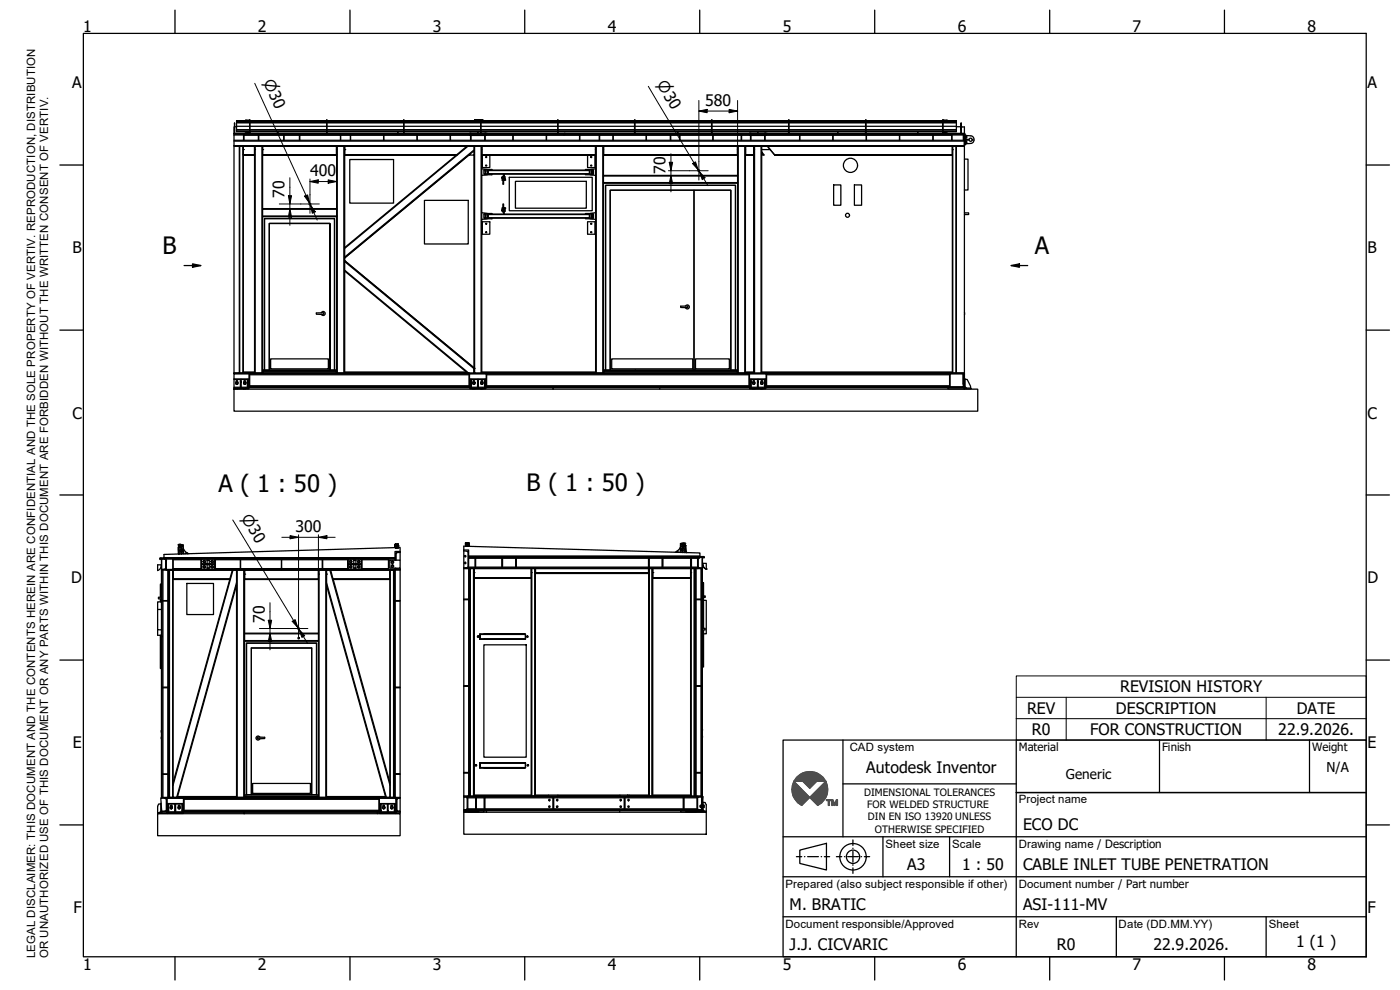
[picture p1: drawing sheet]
<svg xmlns="http://www.w3.org/2000/svg" width="420mm" height="297mm" viewBox="0 0 420 297" stroke-linecap="round" stroke-linejoin="round" font-family="sans-serif">
<defs><g id="words">
<g font-size="7.2">
<text x="48.8" y="76.2">B</text>
<text x="310.6" y="76.2">A</text>
<text x="65.6" y="147.6">A ( 1 : 50 )</text>
<text x="158.1" y="147.3">B ( 1 : 50 )</text>
</g>
<g font-size="4.8">
<text x="25" y="9.6">1</text>
<text x="77.4" y="9.6">2</text>
<text x="129.9" y="9.6">3</text>
<text x="182.4" y="9.6">4</text>
<text x="234.9" y="9.6">5</text>
<text x="287.5" y="9.6">6</text>
<text x="339.9" y="9.6">7</text>
<text x="392.4" y="9.6">8</text>
<text x="21.7" y="26.5">A</text>
<text x="410.4" y="26.5">A</text>
<text x="211.6" y="31.7">580</text>
<text x="93.1" y="52.9">400</text>
<text x="199.8" y="52.2" transform="rotate(-90 199.8 52.2)">70</text>
<text x="85.4" y="59.3" transform="rotate(-90 85.4 59.3)">70</text>
<text x="21.8" y="76.1">B</text>
<text x="410.4" y="76.1">B</text>
<text x="21.7" y="125.6">C</text>
<text x="410.4" y="125.6">C</text>
<text x="88.6" y="159.6">300</text>
<text x="21.3" y="175.1">D</text>
<text x="410.4" y="175.1">D</text>
<text x="79.4" y="186.9" transform="rotate(-90 79.4 186.9)">70</text>
<text x="336.2" y="207.8">REVISION HISTORY</text>
<text x="308.2" y="214.2">REV</text>
<text x="334.9" y="214.2">DESCRIPTION</text>
<text x="389.2" y="214.2">DATE</text>
<text x="309.7" y="220.6">R0</text>
<text x="327.2" y="220.6">FOR CONSTRUCTION</text>
<text x="383.6" y="220.6">22.9.2026.</text>
<text x="21.9" y="224.5">E</text>
<text x="410.4" y="224.5">E</text>
<text x="260" y="232">Autodesk Inventor</text>
<text x="307" y="249">ECO DC</text>
<text x="272.2" y="261">A3</text>
<text x="288.7" y="261">1 : 50</text>
<text x="307" y="260.9">CABLE INLET TUBE PENETRATION</text>
<text x="22.1" y="274.1">F</text>
<text x="237" y="273">M. BRATIC</text>
<text x="307" y="273">ASI-111-MV</text>
<text x="410.4" y="274.1">F</text>
<text x="237" y="285">J.J. CICVARIC</text>
<text x="317.2" y="285">R0</text>
<text x="346.1" y="285">22.9.2026.</text>
<text x="389" y="284.1">1 (1 )</text>
<text x="25" y="290.9">1</text>
<text x="77.4" y="291">2</text>
<text x="129.9" y="291">3</text>
<text x="182.4" y="290.9">4</text>
<text x="234.9" y="290.9">5</text>
<text x="287.5" y="291">6</text>
<text x="339.9" y="290.9">7</text>
<text x="392.4" y="291">8</text>
</g>
<g font-size="4.6">
<text x="79" y="24.7" transform="rotate(66 79 24.7)">⌀30</text>
<text x="197" y="25.3" transform="rotate(59 197 25.3)">⌀30</text>
<text x="72.3" y="155.4" transform="rotate(59 72.3 155.4)">⌀30</text>
</g>
<g font-size="4.1">
<text x="319.9" y="233.6">Generic</text>
<text x="398.1" y="231.8">N/A</text>
</g>
<g font-size="3.4">
<text x="255" y="225.3">CAD system</text>
<text x="305.8" y="225.4">Material</text>
<text x="348.7" y="225.4">Finish</text>
<text x="393.8" y="225.4">Weight</text>
<text x="305.8" y="241">Project name</text>
<text x="265.7" y="254.3">Sheet size</text>
<text x="285.8" y="254.3">Scale</text>
<text x="305.8" y="254.4">Drawing name / Description</text>
<text x="235.8" y="266.3">Prepared (also subject responsible if other)</text>
<text x="305.8" y="266.4">Document number / Part number</text>
<text x="235.8" y="278.3">Document responsible/Approved</text>
<text x="305.8" y="278.3">Rev</text>
<text x="335.7" y="278.3">Date (DD.MM.YY)</text>
<text x="380.7" y="278.3">Sheet</text>
<text x="10.5" y="287.5" transform="rotate(-90 10.5 287.5)">LEGAL DISCLAIMER: THIS DOCUMENT AND THE CONTENTS HEREIN ARE CONFIDENTIAL AND THE SOLE PROPERTY OF VERTIV. REPRODUCTION, DISTRIBUTION</text>
<text x="14.5" y="287.5" transform="rotate(-90 14.5 287.5)">OR UNAUTHORIZED USE OF THIS DOCUMENT OR ANY PARTS WITHIN THIS DOCUMENT ARE FORBIDDEN WITHOUT THE WRITTEN CONSENT OF VERTIV.</text>
</g>
<g font-size="3">
<text x="259.3" y="238.8">DIMENSIONAL TOLERANCES</text>
<text x="260.3" y="242.5">FOR WELDED STRUCTURE</text>
<text x="260.5" y="246.2">DIN EN ISO 13920 UNLESS</text>
<text x="262.6" y="249.9">OTHERWISE SPECIFIED</text>
</g>
</g></defs>
<!-- layer: Visible (ISO) -->
<g fill="none" stroke="#000" stroke-width=".38">
<path d="M70.4 38.1l-.2 2 219.1 .1-219.1-.1v.4M70.4 39v-2.1v2.1M70.4 40v-1l-.1 1.1M70.4 38h.6M71 39.4h119.4M71 39h119.4M73.6 39.5h1.3M74 39.5h.6M74 36.2h.6M74.8 36.1h.1M74.9 36.1v.1M74.9 36.1l-1.3 .1"/>
<path d="M74.9 36.4l.1 3.6-.1-.4M74.9 36.4l.1 3.2M74.9 36.4h.1M74.9 35.9v.2M75 35.9v.2M83.4 39.5v.6M98 36.4l.1 3.6-.1-.4M98 36.4l.1 3.2M98 36.4h.1M98 35.9v.2M98.1 35.9v.2M119.4 39.5v.6"/>
<path d="M121.2 36.4v3.6v-.4M121.2 36.4v3.2M121.2 36.4h.1M121.2 35.9v.2M141 40h.1M141 40l.1 .1M141.1 40l.2 .1M141.3 40l2.1 .1M141.4 40v.1M142.5 36.1l-.1 .1 .3-.3 .2 .2M142.5 36.1l-.3 .1M142.5 36.1l-.2 .1"/>
<path d="M142.6 35.9h.3M142.6 35.9l-.4 .3M142.6 35.9l-.1 .2M142.7 35.9l-.2 .2M142.7 36.2l.8-.2 1 .2M142.9 35.9h1.8M142.9 35.9l-.3 .3M142.9 36.1h.1M143.1 35.9l-.5 .3 .7-.3M143.1 36.2h.1M143.2 36v.1M143.4 36.1v.1"/>
<path d="M143.4 39.5v.5M143.5 35.9v.1M143.6 36.1l-.5 .1M143.6 36.1v.1M143.8 35.9v.1M143.9 36.2h.2M144 36.1h-.4M144 36.1l.3 .1M144 36.1l-.7 .1M144.1 35.9l.6 .3M144.1 36v.1M144.2 36.2h.1"/>
<path d="M144.3 36.2l-.9-.1-.5 .1M144.3 36.1v-.2l.5 .2M144.3 36.4v3.6v-.4M144.3 36.4v3.2M144.3 36.4h.1M144.3 35.9v.2M144.4 36.1l.3 .1M144.4 36.1h.1M144.5 35.9l.3 .2M144.7 35.9v.3M144.7 35.9l.1 .2M144.7 35.9l.4 .3-.3-.1"/>
<path d="M144.7 36.2h.1M144.8 36.1l.2 .1M145.4 40l-2 .1M145.5 40l-.1 .1M145.7 40l-.2 .1M145.8 40l-.1 .1M167.4 36.4v3.6M167.4 39.6v.4M167.4 36.4v3.2M167.4 35.9v.2M167.4 40v.1M167.4 36.4h.1"/>
<path d="M190.4 39.5h-119.4v-3.3h216v3.3h-4M190.4 36.4l.2 3.6-.2-.4M190.4 36.4l.2 3M190.4 36.4h.2M190.4 35.9v.2M190.6 39.4h23M190.6 39h23M190.6 39.5h23M190.6 35.9v.2M190.6 39.4v.2M203.4 39.5v.6M203.5 39.5v.6"/>
<path d="M213.6 36.4l.1 3.6-.1-.4M213.6 36.4l.1 3M213.6 36.4h.1M213.6 35.9v.2M213.7 39.4h23M213.7 39h23M213.7 39.5h23M213.7 35.9v.2M213.7 39.4v.2M225 40h.1M225 40l.1 .1M225.1 40l.1 .1"/>
<path d="M225.2 40l2.2 .1M225.4 40v.1M227.4 39.5v.5M227.5 39.5v.5M229.4 40l-1.9 .1M229.6 40l-.2 .1M229.7 40l-.1 .1M229.8 40l-.1 .1M236.7 36.4l.1 3.6-.1-.4M236.7 36.4l.1 3M236.7 36.4h.1M236.7 35.9v.2"/>
<path d="M236.8 39.4h23M236.8 39h23M236.8 39.5h23M236.8 35.9v.2M236.8 39.4v.2M251.4 39.5v.6M251.5 39.5v.6M259.8 36.4l.1 3.6-.1-.4M259.8 36.4l.1 3M259.8 36.4h.1M259.8 35.9v.2M259.9 39.4h23"/>
<path d="M259.9 39h23M259.9 39.5h23M259.9 35.9v.2M259.9 39.4v.2M275.4 39.5v.6M282.9 36.4l.1 3.6-.1-.4M282.9 36.4l.1 3M282.9 36.4h.1M282.9 35.9v.2M283 39.4v.2l1.2-.1M283 36.1h.1M283 39.4h4"/>
<path d="M283 39h4M283 35.9v.2M283.1 36.1l1.1 .1M283.3 39.5h.5M283.3 36.2h.5M287 38h1.4v2.1v-1.1M287 36.3h-216h216M288.4 36.9l.1 2.1zM288.5 39v1.1M288.5 38.1h.9v2M70.2 40.1h99.1l-99.1 .1M70.2 40.5v1.6"/>
<path d="M71.8 43.8v68.1h-1.6h72v-1.6l-38.8-32.1M73 46.4h3.4M73 46.5h3.4zM73.1 40.5v1.6M73.2 40.5v1.6M77.5 40.5v1.6M77.7 40.5v1.6M78.8 46.4h22.2M78.8 46.5h22.2zM85.2 40.5v1.6M89.9 40.5v1.6M90 40.5v1.6"/>
<path d="M101 43.8v2.6h-22.2v-2.6v18.8M101 44.9h.1M101 43.8v18.8M102.2 40.5v1.6M103.4 43.8v2.7h33.6l-33.6 27.8zM103.4 46.4h33.7M105 47.9h13.1v13h-13.1zM105.2 40.5v1.6M115.1 40.5v1.6M115.2 40.5v1.6M125.2 40.5v1.6M135.1 40.5v1.6"/>
<path d="M135.2 40.5v1.6M137 46.5h-33.6h33.6M140.2 43.8l-3.2 2.7M140.7 46.5l1.5-1.2v1.2zM140.7 46.5l-37.3 30.9M141 40.5v.1M141 40.5h4.8M141.2 40.6v1.5M141.4 42.1v-1.5h4.1v1.5M142.2 46.5v65.4h147.2v4.4M142.2 43.8v1.5M144.6 46.5l.1 3.8z"/>
<path d="M144.6 43.8v68.1M144.6 50.7l1.6 .1M144.6 44.9h.1M144.7 43.8v2.6h34v-2.6l.1 68.1M144.7 46.4h34M144.7 46.5h34zM144.7 46.5v3.8v-3.8l2.3 .1v3.6l-2.3 .1M145.5 51.9l.2-.1 .2 .4h-.4zM145.5 51.1l.2-.1 .2 .4h-.4zM145.6 40.6v1.5M145.8 40.1h.1M145.9 40.5l-.1 .1"/>
<path d="M146.2 52.4l-1.6 .2M146.4 51.1v1.1zM147.6 51v-.2h-2.2l-.2 .2v1.2l.2 .2h2.2v-.2M150.7 54h.2zM150.9 53.3v.3h-.2l-.1-.4 .3 .3M151.1 52.2h-4.7v-1.2h30.5v1.2h-25.6M151.1 54h.1M151.1 54h.7h-.7M151.1 52.8v-.6h.2v1.6h-.2M151.1 53l-.2-.2h.2v2.4h-.2v-2.2l-.2 .1 .2 .1M151.3 53.5l.2 .1h-.2v-.4h.2v.3M151.3 53.2h.2"/>
<path d="M152.8 53.2h24.9v10h-24.9zM153.9 40.5v1.6M154.7 54.4h21.3v8.1h-21.3zM164 40.5v1.6M173.9 40.5v1.6M174 40.5v1.6M175.7 51v-.2h2.2l.2 .2v1.2l-.2 .2h-2.2v-.2M176.9 51.1l.1 1.1zM177.1 52.4l1.7 .2M177.4 51.1h.5v.3l-.3 .1zM177.4 51.9h.5v.3l-.3 .1zM177.6 51l-.2 .2 .2 .2"/>
<path d="M177.6 51.8l-.2 .2 .2 .2M177.7 51l.2 .2-.2 .2M177.7 51.8l.2 .2-.2 .2M178.6 46.5l.2 3.8h-2.4l-.1-3.7 2.4-.1M178.7 46.5v3.8zM178.7 44.9h.1M178.8 50.7l-1.7 .1M179.8 40.5v1.6M180 40.5v1.6M181.1 43.8v8.8M181.1 55v56.9M181.1 44.9h.1"/>
<path d="M181.2 43.8v2.6h40.1v-2.6l.1 8.8M181.2 46.4h40.1M181.2 46.5h40.1zM183.1 57.1h25.2v53.9v-53.9h11v53.9v-53.9h-36.2v53.9zM184 40.5v1.6M193.9 40.5v1.6M194 40.5v1.6M201.2 40.5v1.6M201.3 40.5v1.6M204 40.5v1.6M213.9 40.5v1.6M214 40.5v1.6"/>
<path d="M221.3 44.9h.1M221.4 55h-40.3v-2.4h40.3v59.3l-.1-.3h-40.1v.3M222.4 40.5v1.6M222.6 40.5v1.6M223.7 43.8v68.1M223.7 44.9h.1M223.8 43.8v2.6h2.4v-2.6v68.1M223.8 46.4h2.4M223.8 46.5h2.4zM225 40.6h.1M225.2 40.6v1.5M225.4 42.1v-1.5h4.1v1.5"/>
<path d="M228.6 45.6l.8 .9h-.8zM228.6 43.8v1.8M228.6 46.5v65.4M228.6 44.9h2.6M229.6 40.6v1.5M229.8 40.1h.1M229.8 40.5l-4.8 .1M229.9 40.5l-.1 .1M230.3 43.8l2.2 2.7zM232.4 46.4h53.4M232.5 46.5h53.3h-53.3M232.5 46.5h53.3v-2.7v68.1"/>
<path d="M240 40.5v1.6M249.9 40.5v1.6M250 40.5v1.6M250.2 55.5h2.1v6.1h-2.1zM256.4 55.5h2.2v6.1h-2.2zM260 40.5v1.6M269.9 40.5v1.6M270 40.5v1.6M280 40.5v1.6M285.6 40.5v1.6M285.7 40.5v1.6M287 43.8v68.1h2.4v-68.1"/>
<path d="M289.1 40.5v1.6M289.2 40.5v1.6M289.3 40.1h-120h120.1M289.3 40.2v.3h-120v-.3v.3h-99.1M289.4 47.7h1.1v9.3h-1.1M289.4 40.1v2M289.4 40.4h.4v3h-.4M289.4 42.1h-219.2v1.7h219.2h-219.2v68.3M289.4 42.1v1.7zM289.8 42l.9-.2v.2h-.5M289.8 40.7l1.6 .1a.98 .98 0 0 1 .9 .9M289.8 40.8v.7"/>
<path d="M289.8 41.8h.4M289.9 42.4h.2v.3h-.2M289.9 40.8h.2v.3h-.2M290.1 42.7v.3h-.2M290.1 41.1v.3h-.2M292.3 41.8v.3a.99 .99 0 0 1-1 .9l-1.5 .1v-.8M78.8 65v46.9M80.8 67v44v-44h18.2v44v-44zM101 65h-22.2v-2.4h22.2v49.3M103.4 74.4v3M103.4 78.2v3M103.4 77.4v.8"/>
<path d="M127.4 60.1h13.1v13.1h-13.1zM144.6 66.5l.1 3.8zM144.6 63.8l1.6 .3M144.7 66.5v3.8v-3.8l2.3 .1v3.6l-2.3 .1M145.5 64.3l.2-.1 .2 .4h-.4zM145.5 65.1l.2-.2 .2 .4h-.4zM146.2 65.6l-1.6 .2M146.4 64.3v1.1zM146.4 64.2h30.5v1.3h-30.5zM147.6 64.2v-.1h-2.2l-.2 .1v1.3l.2 .1h2.2v-.1M150.7 62.4l.2 .1zM150.7 62.9h.2z"/>
<path d="M150.9 63v.4M150.9 63.3v.1M150.9 63.2l-.3-.2v.2l.3 .2M150.9 63.4l.2 .2M150.9 63v.3M151.1 62.5h.1M151.1 62.4h.7l-.7 .1M151.1 63.4h-.2v-2.2h.2v2.4M151.1 62.6h.2v1.6M151.1 63.6v.6M151.3 63h.2v.2M151.3 63.2l.2 .2z"/>
<path d="M151.5 63l-.2-.1v.3M175.7 64.2v-.1h2.2l.2 .1v1.3l-.2 .1h-2.2v-.1M176.9 64.3l.1 1.1zM177.1 65.6l1.7 .2M177.4 64.3h.5v.3l-.3 .1zM177.4 65.1h.5v.2l-.3 .2zM177.6 64.2l-.2 .2 .2 .2M177.6 65l-.2 .2 .2 .3M177.7 64.2l.2 .2-.2 .2M177.7 65l.2 .2-.2 .3M178.6 66.5l.2 3.8h-2.4l-.1-3.7 2.4-.1M178.7 66.5v3.8z"/>
<path d="M178.8 63.8l-1.7 .3M289.4 63.9h1.3v.5h-1.3M96.4 93.8a.6 .6 0 0 1 1-.2 .6 .6 0 0 1 0 .9 .6 .6 0 0 1-1-.2M97 93.8l-2.1 .1v.4h2.1M97 93.8l.2 .3-.2 .2M205.7 91.9a.6 .6 0 0 1 .9-.3 .6 .6 0 0 1 0 1 .6 .6 0 0 1-.9-.3M206.3 91.9l.2 .2-.2 .2M206.3 91.8l-2 .1v.4h2M289.4 93.8v.5M70.2 113.7v3h.7v-.3h-.7M70.2 113.7h4.5v2.7M70.2 116.8h223.2v6.6h-223.2z"/>
<path d="M70.7 114.8l.4-.2 .3 .2v.4l-.3 .2-.4-.2zM70.9 114.7l.2-.5 .2 .5M70.9 116.4h.3M70.9 116.7h.3M71.2 116.4h2v.3h-2zM72.1 114.5h.3v1.9h-.3zM72.1 114.5v-.7h.3v.7M73 111.9v-68.1v2.6h3.4v-2.6v68.1M73 111.8h3.4M73 111.9h3.4M73 111.6h3.4M73.2 114.8l.3-.2 .3 .2v.4l-.3 .2-.3-.2z"/>
<path d="M73.2 114.7l.2-.5 .3 .5M73.2 116.4h.5M73.2 116.7h.5M73.7 116.4h1v.3h-1zM74.2 114.5h.3v1.9h-.3zM74.2 114.5v-.7h.3v.7M74.7 116.3h66.3M74.7 112.1h.2v4h-.2M74.7 112.1h-4.5v1.6M74.7 112.1v4M78.8 111.6h.1M78.9 111.1h22.1v.5h-22.1z"/>
<path d="M78.9 111.9v-.3h22.1v.3M78.9 111l22.1 .1zM79.4 111v-45.4h21v45.4M81.2 107.7h17.4v3h-17.4zM101 111.6h.1M103.4 111.9v-30.6l36.9 30.6M103.4 111.9h36.9M103.4 111.8h36.9M103.4 111.6h36.6M140.9 112.1v4M141 116.4h1v.3h-1zM141 116.4v-2.7h4.8v2.7"/>
<path d="M141 116.1l-.1-4h5l-.1 4M141.2 114.5h.2v1.9h-.2zM141.2 114.5v-.7h.2v.7M141.9 114.8l.3-.2 .4 .2v.4l-.4 .2-.3-.2zM142 114.7l.2-.5 .2 .5M142 116.4h.4M142 116.7h.4M143.3 114.5h.2v1.9h-.2zM143.3 114.5v-.7h.2v.7M144.3 114.8l.3-.2 .3 .2v.4l-.3 .2-.3-.2zM144.4 116.7h-2v-.3h2v.3h.4M144.4 114.7l.2-.5 .2 .5"/>
<path d="M144.4 116.4h.4M144.6 111.9h34.2M144.6 111.8h34.2M144.6 111.6h34.2M144.8 116.4h1v.3h-1zM145.4 114.5h.2v1.9h-.2zM145.4 114.5v-.7h.2v.7M145.8 116.3h79.2M145.9 112.1v4M166 116.3v.5M181.1 111.6h.1M181.2 111.1h40.1v.5h-40.1z"/>
<path d="M181.2 111l40.1 .1zM181.7 111v-55.4h39v55.4M183.6 107.7h24.3v3h-24.3zM198 116.3v.5M208.7 107.7h10.2v3h-10.2zM221.3 111.6h.1M223.7 111.9h2.5M223.7 111.8h2.5M223.7 111.6h2.5M224.9 112.1v4M225 116.4h1v.3h-1zM225 116.4v-2.7h4.8v2.7"/>
<path d="M225 116.1l-.1-4h5l-.1 4M225.2 114.5h.2v1.9h-.2zM225.2 114.5v-.7h.2v.7M225.9 114.8l.3-.2 .3 .2v.4l-.3 .2-.3-.2zM226 114.7l.2-.5 .2 .5M226 116.4h.4M226 116.7h.4M227.3 114.5h.2v1.9h-.2zM227.3 114.5v-.7h.2v.7M228.3 114.8l.3-.2 .3 .2v.4l-.3 .2-.3-.2zM228.4 116.7h-2v-.3h2v.3h.5M228.4 114.7l.2-.5 .3 .5"/>
<path d="M228.4 116.4h.5M228.6 111.9h57.2M228.6 111.8h57.2M228.6 111.6h57.2M228.9 116.4h.9v.3h-.9zM229.4 114.5h.2v1.9h-.2zM229.4 114.5v-.7h.2v.7M229.8 116.3h59.6M229.9 112.1v4M284.5 116.3v.4h4.8v-.4M285.1 112.1v4M285.9 111.9h1"/>
<path d="M289 112.1h.2l-.1 4M289 112.1h-3.9v4M289 112.1v3.1M289.1 115.2v.9h-4M289.2 112.1h.1M289.4 116.3v.4l2-.1M289.4 112.1v4M289.4 113.7h.1M289.5 113.7l.2 .1M289.6 116.1l.5 .3M289.9 116.4h1.4v-.5l-1-2.1h-.7v2.4l.3 .3M291.3 116.4l.2 .2"/>
<path d="M47.3 169.5h1.1a1.6 1.6 0 0 1-1.1 1.7zM48 167.5l.1 .4zM48.1 167.4l1 .1M48.1 167.5h.4M48.1 179.7v.9M48.5 175.2h-.4v4M48.5 179.2h-.9v.5h.9M48.5 167.7v-.2h1.4v3.6l-1.4-.1M48.5 171.1h.1v68.2h-.1zM48.5 167.7v3.2M48.5 167.5l.1 .1M48.6 167.6l.9 .2"/>
<path d="M48.6 170.9l-.1 .1M49.5 167.7l.2 .2v2.7l-.2 .3M49.5 170.8l-.9 .1M49.7 168l-.2-.2-1-.1v3.2l1-.1 .2-.3M49.9 167.7h2v3.2h-2zM49.9 167.6h68.7M49.9 171h68.7M50.6 171.1l.1 68.2zM50.9 171.1h.9M51.8 167.7h.1v3.2h-.1M51.9 171.1v68.2h1.1M51.9 172.3h.1"/>
<path d="M52 173.8h17h-17v-2.7h17.7l-17.8 63.7M52 173.8h17h-17M53.5 164.3v1.7M53.5 166l.1 .2M53.5 166h.1M53.6 166.2h.1M53.6 164.3h.1M53.6 164.2l.1 2M53.6 164.1l-.1 .1M53.6 164.2h.1M53.7 164.1l-.2 .1M53.8 166.2h.1"/>
<path d="M53.9 163.3l-.4 .2 .8-.2h-.2M54 163.6v.1M54 163.6l.4 .3-.3 .3 .2-.3-.3-.2M54.2 163.4l-.6 .3 .1 2.5 .1-2.1M54.3 163.5h.1M54.3 163.5l.1 2.7M54.4 163.5l.6 .1 .1 2.6M54.4 163.5v2.7M54.4 165.1h.4l-.1 .3M54.4 163.6l-.6-.1v.5M54.4 163.6h.1M54.4 163.8h.3"/>
<path d="M54.4 165.4v.1M54.4 165.8h.1M54.4 165a.29 .29 0 0 0-.4 .1 .29 .29 0 0 0 0 .3 .29 .29 0 0 0 .4 .1M54.6 163.3v.2M54.7 163.7l.2 .1-.2 .2M54.7 164l-1 .2M54.7 165.3l-.3 .1M55 165l.9 .8M55.1 164.7v.1M55.1 164.8v.1M55.8 165.8h.3M56.1 175.1h8v9.3h-8z"/>
<path d="M56.1 165.9h.1M56.1 165.8l.6 .3M56.3 166.2l-.4-.2-.4 .2M60.5 167.7h4v3.2h-4zM60.5 167.7v3.2M60.5 167.8h4v3h-4zM61.1 169.8h.4l.2 .3-.2 .3h-.4zM61.1 168.2h.4l.2 .3-.2 .3h-.4zM61.8 169.1v.3h-1.2v-.3h1.6v.3h-.4M62.2 168.1h.6v2.4h-.6zM62.8 169.4h1.6v-.3h-1.2v.3M62.8 169.1h.4"/>
<path d="M63.5 168.2h.4v.6h-.4l-.2-.3zM63.5 169.8h.4v.6h-.4l-.2-.3zM64.5 167.7h.1v3.2h-.1M69.9 171.1h1.1v4.5M71 175.6v63.7M71 175.6l-17.8 63.7M71.2 171.1h2M72.1 167.7l.1 3.2zM73.4 173.8h22.2zM73.4 173.8h22.2M73.4 171.1h22.2v2.7h-22.2zM73.4 171.1v21.3h22.2v-2.4h-22.2"/>
<path d="M84.5 167.7v3.2zM95.6 171.1v18.9M95.8 171.1h2M96.7 167.7l.1 3.2zM98 171.1v68.2M99 171.1h-1v4.5l17.8 63.7M99.3 171.1h17.7v2.7h-17zM99.9 173.8h17.1h-17M100 173.8l17 61M100 173.8h17M104.5 167.7v3.2M104.5 167.8h4v3h-4z"/>
<path d="M104.5 167.7h4v3.2h-4zM105.1 169.8h.4v.6h-.4zM105.1 168.2h.4v.6h-.4zM105.8 169.1v.3h-1.2v-.3h1.6v.3h-.4M106.2 168.1h.6v2.4h-.6zM106.8 169.4h1.6v-.3h-1.2v.3M106.8 169.1h.4M107.5 168.2l.5 .3-.2 .3h-.3l-.2-.3zM107.5 169.8h.3l.2 .3-.2 .3-.5-.3zM108.5 167.7h.1v3.2h-.1M117 168.1h3.1v2.4h-3.1zM117 172.3h.1"/>
<path d="M117 171.1v68.2h-1M117.1 171.1h1M117.5 169.7l.3-.2 .3 .2v.3l-.3 .2-.3-.2zM117.5 168.5l.3-.2 .3 .2v.3l-.3 .2-.3-.2zM118.2 171.1h.2v68.2h-.2zM118.6 167.4h-69.4h69.4M118.6 163.3h.9M118.6 163.3v1zM118.6 163.9l.1 .1M118.6 163.4l.1 .2M118.6 163.3v.2M118.7 163.6v.4"/>
<path d="M118.7 163.3v.2M118.7 163.6l-.1 .1M118.7 164.1h-.1M118.7 163.3v.1M118.7 163.5v.8M118.7 164l.1 .3M118.7 163.5l.1 .2M118.7 163.5l.2 .2M118.8 163.7l.1 .6M118.8 164.3h.1M118.8 170.5l.3 .2 1 .1M118.9 163.7l.1 .6"/>
<path d="M118.9 163.4l.1 .9h.2M118.9 163.4l.1 .2M118.9 163.3v.1M119 163.6v.3h.2M119 163.3l.2 .1M119 163.6h.2M119.2 163.6l.1 .3M119.2 163.3v1M119.2 163.4h.1M119.2 163.9h.1M119.3 163.4l.1 .9v-.6M119.3 163.6v.3"/>
<path d="M119.3 163.9v.4M119.3 164.3h.1M119.3 163.3v.3M119.3 163.9l.1 .4zM119.3 163.3l.1 .1M119.4 163.4v.3M119.4 163.3v.1M119.4 163.5l.1 .6M119.4 163.3v.2M119.4 163.7l.1 .4M119.4 163.3l.1 .1M119.4 163.5l.1 .1"/>
<path d="M119.5 163.4v.9M119.5 163.3v1M119.5 163.3v.1M119.5 163.4v.5M119.5 163.3v.4M119.5 164.1v.2M120.1 165.7l-1.3 .3v2.1M120.1 165.5h-1.5v2.6v-.4h-2v3.2h2v-.4v.6h1.5M120.1 165.5v-1.2l-70.9 2.1v1.1M120.1 165.5v2.6M120.1 170.5v9.7M139.2 165.3l1.2 .3 .1 4.4"/>
<path d="M139.2 165h1.5v5.6h-1.5M139.2 179.8h1.7v.1h-1.7M139.7 163.7h.1M139.8 162.9v1v-.5M139.8 163v.4M139.8 163.4v.5M139.8 162.9v.2M139.8 163.3l.2 .6M139.8 163.4h-.1M139.8 163.2h-.1M139.8 162.9l-.1 .2M139.8 162.9h.1"/>
<path d="M139.8 163.1v.2M139.8 163.1l.1 .1M139.8 163.1l.2 .1M139.9 163.2l.1 .7M139.9 163l.1 .2M139.9 162.9v.1M140 163.2l.1 .7M140 163.9h.1M140 163v.2M140 162.9h.3v.3M140 163.2v.3h.4M140.1 162.9l-.1 .3"/>
<path d="M140.3 163.2v.3M140.3 163.5v-.3h-.2v.7M140.3 163.5v.4h-.2M140.3 163.2v-.3l.2 .7M140.3 163.2l.1 .3M140.3 163.5l.1 .4M140.4 162.9l.1 .1M140.4 163.5l.1 .4M140.4 163.5l.1 .1M140.5 163v.3M140.5 163.6v.3M140.5 162.9v.1"/>
<path d="M140.5 170l-.3 .3-1 .1M140.5 162.9h.1M140.5 162.9a.5 .5 0 0 0-.6 0 .5 .5 0 0 0-.2 .5v.5M140.5 162.9l.1 .3M140.5 163.1l.1 .3M140.5 163.3l.1 .6M140.5 162.9v.2M140.5 163.1v.2M140.5 163.3v.3M140.5 163.6l.1 .1M140.6 162.9v1M140.6 162.9v.2"/>
<path d="M140.7 167l69.4 .1zM140.7 166.9h69.4h-69.4M140.7 170.4h68.7v.2h-68.7zM140.7 167.1h68.7v.1h-68.7zM140.7 167h69.4M140.9 170.6l.1 68.2zM141 170.6l.1 68.2zM142.2 170.6v68.2zM142.2 173.4l17.2 .1zM142.2 170.6v2.8h17.2v-2.8M142.2 173.3h17.2h-17.2M142.6 167.3h.1v3.1h-.1z"/>
<path d="M150.6 167.3h.2v3.1h-.2zM154.7 167.3h.2v3.1h-.2zM159.4 170.6l.1 68.2zM160.6 170.6l.1 68.2zM160.7 171.8h.1M160.7 172l33.9 .1zM160.7 170.6v1.4M160.7 171.9h33.9M194.6 170.6v1.4M194.6 167.3h.2v3.1h-.2zM194.6 171.8h.1M194.7 170.6l.1 68.2z"/>
<path d="M195.8 170.6l.1 68.2zM195.9 173.4l11.4 .1zM195.9 170.6v2.8h11.4v-2.8M195.9 173.3h11.4h-11.4M198.7 167.3h.2v3.1h-.2zM203 165.7l.4-.1 .3 .2M203.1 165.4l-.5 .3M203.2 165.4h.1M204.2 164.6l-1 .8M204.2 164.3v.2M204.3 163.1l-.1 2.7M204.3 163.1h.6"/>
<path d="M204.5 163.2l-.1 .3 .5 .1M204.6 164.6l-.2 .2 .2 .2M204.7 162.9v.1M204.9 165.4h.1M204.9 163.2h.1M204.9 164.6a.29 .29 0 0 1 .4 0 .29 .29 0 0 1-.1 .4 .29 .29 0 0 1-.3 0l-.4-.1M204.9 163.1v2.7zM204.9 163.1v.2h-.4M204.9 164.6h-.4M204.9 163.6l.4 .2M205 163l.6 .3 .5 2.5M205 162.9l.8 .1"/>
<path d="M205.2 163.2h.1M205.2 163.2l-.2 .4 .6 .1M205.3 163.2l-.4 .2 .1 .3 .6 .1-.1 2M205.5 165.8h.1M205.5 163.8h.1M205.5 163.4v.3M205.5 163.3v.1M205.6 163.3l-.3-.2-.3 .2M205.6 163.6l.1 .2M205.6 163.8h.1M205.7 163.8l-.1 2zM205.7 163.9v1.7"/>
<path d="M205.7 163.8v.1M205.7 165.6h.1M205.7 165.6l-.1 .1M207.3 167.3h.2v3.1h-.2zM207.3 170.6v68.2zM208.4 170.6l.1 68.2zM208.5 170.6h.2v68.2h-.2zM208.7 179.8h1.9v.1h-1.9zM209.5 170.1l.3 .3M209.5 167.5l.1 2.7 .2 .2M209.7 170.4l1.1 .2M209.8 167.3l-.2 .2"/>
<path d="M209.8 170.4h1M209.8 167.3l-.3 .3M210.1 167v-1.1l-70.9-2v75.2h.8M210.2 167h1l.1 .4-.1-.3zM210.6 170.6l.2 68.2zM210.8 174.8h.3v13.1h-.3M210.8 167.1v.1l-1 .1M210.8 167.1h-1.4v3.5l1.4-.1M210.8 167.2v3.2zM210.8 167.1l-1.1 .2M210.9 169v.3M210.9 169.3a1.65 1.65 0 0 0 1.1 1.4h-.2a1.61 1.61 0 0 1-.9-1.4z"/>
<path d="M210.9 169h1.1v1.7M211.1 178.8h.5v.4h-.5M47.3 189v1.6h1.2M48.1 190.6v10h.4M48.3 190.6l.2 .4M48.5 182.9h-1.2v6.1h1.2M48.5 180.2l-.2 .4M48.5 180.6h-1.2v2.3M48.6 180.3h2M48.6 180.2h2M73.4 192.4v46.9M74 193h21v45.4h-1.5v-44h-18.1v44h-1.4z"/>
<path d="M75.4 194.4h18.1v44h-18.1zM95.6 192.4v46.9M118.4 180.2h1.7l-1.7 .1M120.1 180.3v25.9M144 190.2v.1M144 191.8h.1M144 190.3v1.5zM144 190.3h1.2M144 191.8h1.2M145.2 193.5h12.7v33.7h-12.7zM145.2 191.8h12.5zM145.2 190.2l12.5 .1z"/>
<path d="M145.2 190.2l-1.2 .1M157.7 190.3v1.5zM210.8 188.5h.8v.5h-.8M211.1 189v11.1h-.3M211.1 180.1h.9v10.1h-.9M211.1 187.9v.6M48.5 219.2v.5M48.6 206.4h2M48.6 206.2h2M118.4 206.2h1.7v.2h-1.7M120.1 206.4v25.8M139.2 205.8h1.7l-1.7 .1"/>
<path d="M208.7 205.8l1.9 .1zM210.8 218.7v.1M210.8 218.8h.1M210.8 219.2h.1M210.8 218.8v.5M48.5 221.2v.5M48.6 239.5l-.1-.2h1.6v4.4h-1.6l.1-.3M48.6 232.3h2M48.6 232.2h2M49.8 239.8l-.1-.2-1.4-.2 .2 4M49.9 239.8v3.3M50.1 239.3h68.8"/>
<path d="M50.5 239.5h.1M50.9 239.3h.9M53.2 239.2h17.8M53.2 239.1h17.8M53.3 239h17.7M55.1 239.5h.1v3.9h-.1M71.2 239.3h2M73.4 239h.1M73.5 238.5h22v.4h-22zM73.5 239.3v-.4h22v.4M74 238.5v-45.5h21v45.5M75.8 235.1h17.4v2.9h-17.4z"/>
<path d="M77.4 221.7l2-.1v-.4h-2.1l-.1 .2 .2 .3M78 221.2a.6 .6 0 0 0-.9-.2 .6 .6 0 0 0 0 .9 .6 .6 0 0 0 .9-.2M95.5 239h.1M95.8 239.3h2M98 239.2h17.8M98 239.1h17.7M98 239h17.7M113.9 239.5v3.9M117.1 239.3h1M118.4 232.2h1.7l-1.7 .1M119.3 239.6l.8-.1v3.9h-.8M120.1 232.3v7.2l-.8 .1-.2 .2v3.3"/>
<path d="M120.1 239.3h-1.2v4.4h1.2M139.2 238.8h1.2v4.5h-1.2h4.5v.3h-4.5v-.6l.8-.1M139.2 231.8h1.7v.2h-1.7M139.9 239.1l.2 .2M139.9 239.2l.2 .2M140 239.1h-.8v3.9l.8-.1M140.2 239.4v3.3M140.4 238.8h68.8v.3h-68.8zM142.2 238.8h17.2M142.2 238.7h17.2M142.2 238.6h17.2M142.7 239.1h.2v3.8h-.2z"/>
<path d="M144 228.9v1.5zM144 228.8v.1M144 230.4h.1M144 228.9h1.2M144 230.4h1.2M145.2 230.4h12.5zM145.2 228.8l12.5 .1zM145.2 228.8l-1.2 .1M145.3 239.1h.2v3.8h-.2zM157.7 228.9v1.5zM159.5 238.8h1.1M160.7 238.6h34"/>
<path d="M164.7 238.6v.1h-4l4 .1h-4M165.9 239.1h.3v3.8h-.3zM167.4 238.7l18.7 .1zM167.4 238.7h18.7zM167.4 238.6v.1M186.1 238.6v.1M187.3 239.1h.3v3.8h-.3zM188.4 238.6v.2v-.2M188.8 238.7h5.9M188.8 238.6v.1h5.9M194.7 238.7h-5.9l5.9 .1M194.8 238.8h1"/>
<path d="M195.9 238.8h11.4M195.9 238.7h11.4M195.9 238.6h11.4M205 239.1h.3v3.8h-.3zM208.7 231.8h1.9v.2h-1.9zM209.5 239.1h1.1v2.4h-.4v.2h.4M209.6 239.2l-.2 .2v3.3l.2 .2M209.6 239.1l-.2 .2M210.6 239.1h.2v3.9h-.2zM210.6 239.1h-1.1M210.7 239h.3l-.2 1.7v2.9h1.2v-2.1l-.4-.7h-.6M210.8 238.9l-1.6-.1v4.5l1.6-.1"/>
<path d="M210.8 220.8h.1M210.8 221.2h.1M210.8 220.8v.5M210.8 238.9l-.1 .2M47.3 244.1h72.8v6.6h-72.8zM48.3 243.6l-.3 .3M48.3 243.6v-2.4h-.7l-.3 .7v1.9M48.3 243.4l-.5 .4M48.4 241l-.2 .2M48.5 242.6v.8M48.5 243.4v.7h-1.2v-.3h.7M48.6 243.7v.4h1.6"/>
<path d="M49.8 243.4h-1.3M49.8 243.2l-.2 .2-1 .1M50.1 243.6l.1 .1M50.2 243.8v.3h4.8v-.3h-4.8v-2.7h4.8v2.7M50.2 243.4l-.1-3.9h5l-.1 3.9M50.4 243.3v.5M50.6 243.3h-.2v-2.1h.2v2.6M51.1 242.2l.3-.2 .3 .2v.3l-.3 .2-.3-.2zM51.2 241.8l.2-.3 .2 .3M51.2 241.8v.2M51.6 241.8v.2M52.5 243.3v.5"/>
<path d="M52.7 243.3h-.2v-2.1h.2v2.6M53.5 242.2l.3-.2 .3 .2v.3l-.3 .2-.3-.2zM53.5 241.8l.3-.3 .2 .3M53.5 241.8v.2M54 241.8v.2M54.6 243.3v.5M54.8 243.3h-.2v-2.1h.2v2.6M55 243.7h59M73.3 243.7v.4v-.4M113.3 243.7v.4M114 243.8v.3h4.8M114 243.4l-.1-3.9h5l-.1 3.9"/>
<path d="M114.2 243.3v.5M114.4 243.3h-.2v-2.1h.2v2.6M114.9 242.2l.3-.2 .3 .2v.3l-.3 .2-.3-.2zM114.9 241.8l.3-.3 .2 .3M114.9 241.8v.2M115.4 241.8v.2M116.3 243.3v.5M116.5 243.3h-.2v-2.1h.2v2.6M117.3 242.2l.3-.2 .3 .2v.3l-.3 .2-.3-.2zM117.3 241.8l.3-.3 .2 .3M117.3 241.8v.2M117.8 241.8v.2"/>
<path d="M118.4 243.3v.5M118.6 243.3h-.2v-2.1h.2v2.6M118.8 243.8v-2.7h-4.8v2.7h4.8v.3M118.8 243.7h.1M119.1 243.2l.2 .2h.8v.3M120.1 243.7v.4h-1.3M139.2 243.7h72.8v6.6h-72.8zM140.1 242.7l-.2 .2M140.4 243h68.8v.3h-68.8zM145.3 243.3v.3h-4.8M146 243.3v.4v-.4M186 243.3v.4"/>
<path d="M204.3 243.3v.3h4.7M205.9 243.3h4.8v.3h-4.8zM209.5 242.9h.1M209.5 242.9l1.1 .2M210.6 242.1h-.4v-.4h-.1v.4l.5 .2v.7l-1.1-.1M210.7 243l.1 .2M210.9 240.6l.1 .1M211 243.2l.3 .2M211 241.5v.8M211 243l.4 .4M211 240.8v2.3M211.1 241.5h.2v.2h-.2"/>
<path d="M211.3 243.4h.7M211.3 241.7v.4h-.2M211.3 242.1v.2h-.2"/>
<circle cx="145.7" cy="52" r=".1"/>
<circle cx="145.7" cy="51.2" r=".1"/>
<circle cx="145.9" cy="49.7" r=".16"/>
<circle cx="145.9" cy="47.1" r=".16"/>
<circle cx="177.5" cy="47.1" r=".16"/>
<circle cx="177.5" cy="49.7" r=".16"/>
<circle cx="177.6" cy="51.2" r=".1"/>
<circle cx="177.6" cy="52" r=".1"/>
<circle cx="255.2" cy="49.6" r="2.13"/>
<circle cx="291.3" cy="41.9" r=".48"/>
<circle cx="145.7" cy="64.4" r=".1"/>
<circle cx="145.7" cy="65.2" r=".1"/>
<circle cx="145.9" cy="67.1" r=".16"/>
<circle cx="145.9" cy="69.7" r=".16"/>
<circle cx="177.5" cy="67.1" r=".16"/>
<circle cx="177.5" cy="69.7" r=".16"/>
<circle cx="177.6" cy="64.4" r=".1"/>
<circle cx="177.6" cy="65.2" r=".1"/>
<circle cx="254.3" cy="64.6" r=".6"/>
<circle cx="71.1" cy="115" r=".35"/>
<circle cx="73.4" cy="115" r=".35"/>
<circle cx="142.2" cy="115" r=".35"/>
<circle cx="144.6" cy="115" r=".35"/>
<circle cx="226.2" cy="115" r=".35"/>
<circle cx="228.6" cy="115" r=".35"/>
<circle cx="54.5" cy="163.8" r=".03"/>
<circle cx="54.7" cy="165.2" r=".1"/>
<circle cx="54.7" cy="164.4" r=".03"/>
<circle cx="54.7" cy="163.6" r=".03"/>
<circle cx="54.7" cy="163.8" r=".03"/>
<circle cx="54.8" cy="166.1" r=".03"/>
<circle cx="54.8" cy="164.9" r=".1"/>
<circle cx="54.9" cy="165.6" r=".1"/>
<circle cx="61.3" cy="170.1" r=".35"/>
<circle cx="61.3" cy="168.5" r=".35"/>
<circle cx="63.7" cy="170.1" r=".35"/>
<circle cx="63.7" cy="168.5" r=".35"/>
<circle cx="105.3" cy="168.5" r=".35"/>
<circle cx="105.3" cy="170.1" r=".35"/>
<circle cx="107.7" cy="170.1" r=".35"/>
<circle cx="107.7" cy="168.5" r=".35"/>
<circle cx="117.8" cy="169.9" r=".35"/>
<circle cx="117.8" cy="168.7" r=".35"/>
<circle cx="139.6" cy="166.9" r=".22"/>
<circle cx="139.6" cy="168.9" r=".22"/>
<circle cx="204.4" cy="165.2" r=".1"/>
<circle cx="204.4" cy="164.4" r=".1"/>
<circle cx="204.5" cy="165.6" r=".03"/>
<circle cx="204.5" cy="163.4" r=".03"/>
<circle cx="204.6" cy="164" r=".03"/>
<circle cx="204.6" cy="163.1" r=".03"/>
<circle cx="204.6" cy="164.8" r=".1"/>
<circle cx="204.7" cy="163.4" r=".03"/>
<circle cx="89.6" cy="191.5" r=".22"/>
<circle cx="143.5" cy="191" r=".22"/>
<circle cx="143.5" cy="191" r=".1"/>
<circle cx="158.3" cy="191" r=".22"/>
<circle cx="158.3" cy="191" r=".1"/>
<circle cx="142.8" cy="229.6" r=".22"/>
<circle cx="142.8" cy="229.6" r=".1"/>
<circle cx="158.4" cy="229.6" r=".22"/>
<circle cx="158.4" cy="229.6" r=".1"/>
<circle cx="51.4" cy="242.3" r=".35"/>
<circle cx="53.8" cy="242.3" r=".35"/>
<circle cx="115.2" cy="242.3" r=".35"/>
<circle cx="117.6" cy="242.3" r=".35"/>
<circle cx="164.9" cy="242" r=".22"/>
<circle cx="164.9" cy="240" r=".22"/>
<circle cx="167.2" cy="240" r=".22"/>
<circle cx="167.2" cy="242" r=".22"/>
<circle cx="186.3" cy="240" r=".22"/>
<circle cx="186.3" cy="242" r=".22"/>
<circle cx="188.6" cy="242" r=".22"/>
<circle cx="188.6" cy="240" r=".22"/>
</g>
<!-- layer: Visible Narrow (ISO) -->
<g fill="none" stroke="#000" stroke-width=".38">
<path d="M71 36.2h216M71 36.8h119.4M71 37.9h119.4M71 38.9h119.4M71 39.5h119.4M74.8 39.5v.1M74.9 36.1l-.1 .1M74.9 39.5h.1M74.9 39.4h.1M98 39.5h.1M98 39.4h.1M121.2 39.5h.1"/>
<path d="M121.2 39.4h.1M142.5 36.1l.3-.2-.3 .3M142.5 36.1l-.1 .1 .2-.1M142.5 36.1l-.3 .1M142.6 35.9l-.1 .2M142.6 35.9l-.3 .3M142.9 36l-.3 .2 .6-.1M142.9 35.9v.1M142.9 36l-.3 .2M143 36.2l.4-.1-.2 .1M143.2 35.9l-.3 .1M143.2 36h.3"/>
<path d="M143.4 36.2l.6-.1 .2 .1zM143.4 36.2h-.1M143.7 35.9l.1 .1M144 35.9l.1 .2M144 36.1l-.4 .1M144.1 36l.5 .2M144.2 35.9l.5 .3M144.3 39.5h.1M144.3 39.4h.1M144.4 35.9l.1 .1M144.5 36l.2 .2M144.5 36l.3 .1"/>
<path d="M144.6 35.9l.3 .3M144.7 36.2h.1M144.7 35.9l.4 .3M144.8 36.1l.2 .1M167.4 39.5h.1M167.4 39.4h.1M190.4 39.5h.2M190.4 39.4h.2M190.6 36.8h23M190.6 37.9h23M190.6 38.9h23M190.6 39.5h23"/>
<path d="M213.6 39.5h.1M213.6 39.4h.1M213.7 36.8h23M213.7 37.9h23M213.7 38.9h23M213.7 39.5h23M236.7 39.5h.1M236.7 39.4h.1M236.8 36.8h23M236.8 37.9h23M236.8 38.9h23M236.8 39.5h23"/>
<path d="M259.8 39.5h.1M259.8 39.4h.1M259.9 36.8h23M259.9 37.9h23M259.9 38.9h23M259.9 39.5h23M282.9 39.5h.1M282.9 39.4h.1M283 36.8h4M283 37.9h4M283 38.9h4M283 39.5h4"/>
<path d="M283.1 36.1v.1M283.1 39.5v.1M70.2 42.3h219.2M71.9 43.8v68.1M72.9 43.8v68.1M73.2 40.6h4.3M76.6 43.8v68.1M77.7 40.6h12.2M78.6 43.8v68.1M90 40.6h51M101.2 43.8v68.1M103.2 43.8v68.1"/>
<path d="M140.5 43.8l-37.1 30.7M140.7 46.5l-37.3 30.9M142.2 45l-38.8 32.1M142.4 43.8v68.1M144.4 43.8v68.1M145.9 40.6h33.9M146.4 52.1h30.5M146.4 51.2h30.5M178.9 43.8v68.1M180 40.6h21.2M180.9 43.8v68.1M181.1 54.8h40.3"/>
<path d="M181.1 52.8h40.3M201.3 40.6h21.1M221.6 43.8v68.1M222.6 40.6h2.4M223.5 43.8v68.1M226.4 43.8v68.1M228.4 43.8v68.1M229.9 40.6h55.7M285.9 43.8v68.1M286.9 43.8v68.1M289.2 40.6h.2M289.3 40.4h.1"/>
<path d="M289.3 40.3h.1M289.3 40.2h.1M78.8 64.8h22.2M78.8 62.8h22.2M103.4 78.2l38.8 32.1M103.4 78.5l38.8 32.1M146.4 65.3h30.5M146.4 64.4h30.5M103.4 81.1l37.3 30.8M70.2 113.8h4.5M70.2 116.2h1.9M70.2 112h219.2"/>
<path d="M70.2 112.1h218.8M72.4 116.2h1.8M74.5 116.2h66.7M74.7 116.1h66.3M74.9 112.2h65.9M74.9 112.4h65.9M74.9 115.7h65.9M74.9 116h65.9M141 113.8h4.8M141.4 116.2h1.9M143.5 116.2h1.9M145.6 116.2h79.6"/>
<path d="M145.8 116.1h79.2M146 112.2h78.8M146 112.4h78.8M146 115.7h78.8M146 116h78.8M225 113.8h4.8M225.4 116.2h1.9M227.5 116.2h1.9M229.6 116.2l59.8 .1M229.8 116.1h59.6M230.1 112.2h54.9M230.1 112.4h54.9"/>
<path d="M230.1 115.7h54.9M230.1 116h54.9M289.2 112.1h.2M289.2 112.2h.2M289.2 112.4h.2M289.2 115.7h.2M289.2 116h.2M48.9 171.1v9.1M49.9 167.6h68.7M49.9 170.9h68.7M49.9 171h68.7M50.4 171.1v9.1"/>
<path d="M50.9 171.1v68.2M51.8 171.1v68.2M51.9 167.8h8.4M51.9 167.9h8.4M51.9 170.6h8.4M51.9 170.8h8.4M54.3 163.6h.1M54.4 163.5v.1M54.4 163.7v.1M54.4 164v1.1M54.4 165.4v.8M62.2 170.4h.6"/>
<path d="M62.2 169.4h.6M62.2 169.1h.6M62.2 168.1h.6M64.6 167.8h32.1M64.6 167.9h32.1M64.6 170.6h32.1M64.6 170.8h32.1M69.9 171.1l-18 64.5M71 174.8l-18 64.5M71.2 171.1v68.2M73.2 171.1v68.2M95.8 171.1v68.2"/>
<path d="M96.8 167.8h7.5M96.8 167.9h7.5M96.8 170.6h7.5M96.8 170.8h7.5M97.8 171.1v68.2M98 174.8l18 64.5M99 171.1l18 64.5M106.2 170.4h.6M106.2 169.4h.6M106.2 169.1h.6M106.2 168.1h.6M108.6 167.8h8"/>
<path d="M108.6 167.9h8M108.6 170.6h8M108.6 170.8h8M117.1 171.1v68.2M118.1 171.1v68.2M118.6 163.3v1M118.6 171.1v9.1M118.7 163.3v.8M118.7 163.4v.9M118.7 164v.3M118.7 163.3v.7M118.8 163.3l-.1 .7"/>
<path d="M118.8 163.4l.1 .5M118.8 163.3v.1M118.9 163.4l.1 .5M118.9 163.3v.1M118.9 163.4l.3 .5M119 163.9l-.2 .4-.1-.3M119 164.3h.1M119 163.9l.2 .4M119 163.4l.2 .2M119.1 163.3l.2 .1M119.2 163.6l.2 .7M119.2 163.9l.1 .4"/>
<path d="M119.3 163.4l.1 .9M119.3 163.3v.1M119.3 164.3h.1M119.3 163.9v.4M119.3 163.4l-.1 .2M119.3 163.3l.1 .1M119.4 163.3v.1M119.4 163.4v.6M119.4 163.4l-.1 .3M119.4 163.5v.8M119.5 163.8v.5l-.1-1v1M139.7 163.7l.1-.3 .2 .5"/>
<path d="M139.8 162.9v.2M139.8 162.9l.1 1M139.8 163l-.1 .2M139.8 162.9l-.1 .2M139.8 162.9l-.1 .1M139.8 163.1l-.1 .3M139.8 163.1l.1 .1M139.9 163l-.1 .1M139.9 163l.1 .2M140 163l.1 .5M140 163.5v.4M140.1 162.9l-.1 .6-.1-.3"/>
<path d="M140.1 163.5l.2 .4v-.4M140.1 162.9l.2 .3M140.1 163.2l.2 .3M140.1 163.5l-.1 .4M140.1 162.9h.1M140.2 162.9h.1M140.3 163.2v.3M140.3 163l.1 .2M140.3 163.2l.2 .7M140.3 162.9v.1M140.3 163.5l.1 .4M140.3 163v.2"/>
<path d="M140.4 162.9l.1 .1M140.5 163l.1 .6M140.5 162.9v.1M140.5 163l-.1 .2M140.5 162.9v1l-.1-.7M140.5 162.9l.1 .2M140.5 163.3v.3M140.6 162.9v.5l-.1-.3M140.6 163.1v.8l-.1-.3M140.7 170.6v9.2M140.7 179.9v25.9M140.7 167.3h68.7"/>
<path d="M140.7 167.5h1.9M140.7 170.2h1.9M140.7 170.4h68.7M141.2 170.6v68.2M142.1 170.6v68.2M142.7 167.5h7.9M142.7 170.2h7.9M150.8 167.5h3.9M150.8 170.2h3.9M154.9 167.5h39.7M154.9 170.2h39.7M159.6 170.6v68.2"/>
<path d="M160.5 170.6v68.2M194.8 167.5h3.9M194.8 170.2h3.9M194.9 170.6v68.2M195.6 170.6v68.2M198.9 167.5h8.4M198.9 170.2h8.4M204.9 165v.8M204.9 163.6v1M204.9 163.1h.1M204.9 163.2h.1M207.4 170.6v68.2"/>
<path d="M207.5 167.5h1.9M207.5 170.2h1.9M208.3 170.6v68.2M208.9 170.6v9.2M208.9 179.9v25.9M210.4 170.6v9.2M210.4 179.9v25.9M48.9 180.3v25.9M50.4 180.3v25.9M73.4 192.2h22.2M73.4 190.2h22.2M118.6 180.3v25.9"/>
<path d="M144 191.7h13.7M144 190.4h13.7M48.9 206.4v25.8M50.4 206.4v25.8M118.6 206.4v25.8M140.7 205.9v25.9M208.9 205.9v25.9M210.4 205.9v25.9M210.8 218.7h.1M210.8 219.3h.1M48.9 232.3v7M50.1 239.4h68.8"/>
<path d="M50.1 239.3h68.8M50.4 232.3v7M55.2 239.6h58.5M55.2 239.8h58.5M118.6 232.3v7M140.4 239.1h2.3M140.4 239.4h2.3M140.7 232v6.8M142.9 239.1h2.4M142.9 239.4h2.4M144 230.3h13.7M144 229h13.7"/>
<path d="M145.5 239.1h20.4M145.5 239.4h20.4M166.2 239.1h21.1M166.2 239.4h21.1M187.6 239.1h17.4M187.6 239.4h17.4M205.3 239.1h3.9M205.3 239.4h3.9M208.9 232v6.8M210.4 232v6.8M210.8 220.8h.1M210.8 221.3h.1"/>
<path d="M50.1 243.5l.3 .1M50.1 243.6h.1M50.2 241.2h4.8M50.2 244h4.8M50.6 243.6h1.9M52.7 243.6h1.9M54.8 243.6h59.4M55 243.6h59M55.2 243.1h58.5M55.2 243.4h58.5M114 241.2h4.8M114 244h4.8"/>
<path d="M114.4 243.6h1.9M116.5 243.6h1.9M118.8 243.6h.1M118.9 243.5l-.3 .1M140.4 242.7h2.3M140.4 242.9h2.3M142.9 242.7h2.4M142.9 242.9h2.4M145.5 242.7h20.4M145.5 242.9h20.4M166.2 242.7h21.1M166.2 242.9h21.1"/>
<path d="M187.6 242.7h17.4M187.6 242.9h17.4M205.3 242.7h3.9M205.3 242.9h3.9"/>
</g>
<!-- layer: Visible (ISO) -->
<g fill="#000">
<circle cx="73.6" cy="36.2" r=".19"/>
<circle cx="74" cy="39.5" r=".19"/>
<circle cx="74" cy="36.2" r=".19"/>
<circle cx="74.8" cy="36.1" r=".19"/>
<circle cx="143.1" cy="36.2" r=".19"/>
<circle cx="143.6" cy="36.2" r=".19"/>
<circle cx="144.5" cy="36" r=".19"/>
<circle cx="144.7" cy="36.2" r=".19"/>
<circle cx="145.8" cy="40" r=".19"/>
<circle cx="229.8" cy="40" r=".19"/>
<circle cx="283" cy="36.1" r=".19"/>
<circle cx="283.8" cy="39.5" r=".19"/>
<circle cx="283.8" cy="36.2" r=".19"/>
<circle cx="284.2" cy="36.2" r=".19"/>
<circle cx="288.4" cy="38.1" r=".19"/>
<circle cx="73" cy="44.9" r=".19"/>
<circle cx="76.4" cy="44.9" r=".19"/>
<circle cx="78.8" cy="44.9" r=".19"/>
<circle cx="103.4" cy="44.9" r=".19"/>
<circle cx="137" cy="46.5" r=".19"/>
<circle cx="150.9" cy="53.1" r=".19"/>
<circle cx="150.9" cy="53.6" r=".19"/>
<circle cx="150.9" cy="53.2" r=".19"/>
<circle cx="150.9" cy="53.5" r=".19"/>
<circle cx="151.3" cy="53.1" r=".19"/>
<circle cx="151.3" cy="53.6" r=".19"/>
<circle cx="169.3" cy="40.1" r=".19"/>
<circle cx="226.2" cy="44.9" r=".19"/>
<circle cx="232.4" cy="46.4" r=".19"/>
<circle cx="232.5" cy="46.4" r=".19"/>
<circle cx="232.5" cy="46.5" r=".19"/>
<circle cx="285.8" cy="44.9" r=".19"/>
<circle cx="289.3" cy="40.1" r=".19"/>
<circle cx="103.4" cy="78.3" r=".19"/>
<circle cx="150.9" cy="63" r=".19"/>
<circle cx="150.9" cy="63.2" r=".19"/>
<circle cx="150.9" cy="63.4" r=".19"/>
<circle cx="150.9" cy="63.3" r=".19"/>
<circle cx="150.9" cy="62.9" r=".19"/>
<circle cx="151.3" cy="63.4" r=".19"/>
<circle cx="151.3" cy="62.9" r=".19"/>
<circle cx="140.7" cy="111.9" r=".19"/>
<circle cx="142.2" cy="110.5" r=".19"/>
<circle cx="142.4" cy="111.9" r=".19"/>
<circle cx="144.4" cy="111.9" r=".19"/>
<circle cx="228.4" cy="111.9" r=".19"/>
<circle cx="49.7" cy="168" r=".19"/>
<circle cx="53.6" cy="164.2" r=".19"/>
<circle cx="53.8" cy="164.1" r=".19"/>
<circle cx="54.4" cy="165" r=".19"/>
<circle cx="54.4" cy="164.6" r=".19"/>
<circle cx="73.4" cy="172.3" r=".19"/>
<circle cx="95.6" cy="172.3" r=".19"/>
<circle cx="98" cy="172.3" r=".19"/>
<circle cx="118.7" cy="164.3" r=".19"/>
<circle cx="118.8" cy="164.3" r=".19"/>
<circle cx="119.3" cy="164.3" r=".19"/>
<circle cx="119.4" cy="164.3" r=".19"/>
<circle cx="119.5" cy="163.8" r=".19"/>
<circle cx="139.8" cy="162.9" r=".19"/>
<circle cx="139.8" cy="163.4" r=".19"/>
<circle cx="139.9" cy="163.9" r=".19"/>
<circle cx="140" cy="163.9" r=".19"/>
<circle cx="140.3" cy="163.9" r=".19"/>
<circle cx="140.4" cy="163.9" r=".19"/>
<circle cx="140.5" cy="163.9" r=".19"/>
<circle cx="140.6" cy="163.7" r=".19"/>
<circle cx="140.6" cy="163.4" r=".19"/>
<circle cx="142.2" cy="171.8" r=".19"/>
<circle cx="159.4" cy="171.8" r=".19"/>
<circle cx="195.9" cy="171.8" r=".19"/>
<circle cx="204.9" cy="164.2" r=".19"/>
<circle cx="205.5" cy="163.6" r=".19"/>
<circle cx="205.7" cy="163.8" r=".19"/>
<circle cx="207.3" cy="171.8" r=".19"/>
<circle cx="209.6" cy="167.6" r=".19"/>
<circle cx="212" cy="170.7" r=".19"/>
<circle cx="48.5" cy="191" r=".19"/>
<circle cx="188.8" cy="238.8" r=".19"/>
<circle cx="48.5" cy="243.4" r=".19"/>
<circle cx="50.1" cy="243.3" r=".19"/>
<circle cx="210.6" cy="243" r=".19"/>
</g>
<!-- layer: Visible Narrow (ISO) -->
<g fill="#000">
<circle cx="73.7" cy="36.1" r=".19"/>
<circle cx="74.1" cy="39.5" r=".19"/>
<circle cx="74.4" cy="39.5" r=".19"/>
<circle cx="143.6" cy="36.2" r=".19"/>
<circle cx="144.7" cy="36.2" r=".19"/>
<circle cx="283" cy="36.1" r=".19"/>
<circle cx="283.4" cy="39.5" r=".19"/>
<circle cx="283.7" cy="39.5" r=".19"/>
<circle cx="284.1" cy="36.1" r=".19"/>
<circle cx="169.3" cy="40.4" r=".19"/>
<circle cx="169.3" cy="40.3" r=".19"/>
<circle cx="169.3" cy="40.2" r=".19"/>
<circle cx="142.2" cy="110.6" r=".19"/>
<circle cx="118.7" cy="163.3" r=".19"/>
<circle cx="118.7" cy="164.3" r=".19"/>
<circle cx="118.8" cy="164.3" r=".19"/>
<circle cx="118.9" cy="164.3" r=".19"/>
<circle cx="119.4" cy="164.3" r=".19"/>
<circle cx="139.9" cy="163.9" r=".19"/>
<circle cx="140" cy="163.9" r=".19"/>
<circle cx="140.1" cy="163.9" r=".19"/>
<circle cx="140.3" cy="163.9" r=".19"/>
<circle cx="140.4" cy="163.9" r=".19"/>
<circle cx="140.5" cy="163.9" r=".19"/>
<circle cx="140.6" cy="163" r=".19"/>
<circle cx="140.6" cy="162.9" r=".19"/>
<circle cx="204.9" cy="163.3" r=".19"/>
<circle cx="118.9" cy="239.6" r=".19"/>
<circle cx="118.9" cy="239.8" r=".19"/>
<circle cx="50.1" cy="243.4" r=".19"/>
<circle cx="118.9" cy="243.1" r=".19"/>
<circle cx="118.9" cy="243.4" r=".19"/>
</g>
<!-- layer: 0 -->
<g fill="#4d4d4d">
<path d="M239.3 233a5.4 5.4 0 0 1 8.5 1.4h-2.7l-2.1 2.1-2.1-2.1h-2.6z" fill-rule="evenodd"/>
<path d="M238.3 234.4l4.7 4.9-2.4 2.4a5.4 5.4 0 0 1-2.3-7.3z" fill-rule="evenodd"/>
<path d="M243 239.3l4.8-4.9a5.3 5.3 0 0 1-2.4 7.3z" fill-rule="evenodd"/>
<path d="M248 240h1.5v.2h-.6v1.5h-.3v-1.5h-.6z" fill-rule="evenodd"/>
<path d="M249.6 240h.3l.6 1.3 .5-1.3h.3v1.7h-.3v-1.2l-.4 1.2h-.2l-.5-1.2v1.2h-.3z" fill-rule="evenodd"/>
</g>
<!-- layer: Section Line (ISO) -->
<path d="M55.2 79.7h5.1M57.8 79.2l2.5 .5-2.5 .5zM303.5 79.7l2.4-.5v1zM303.5 79.7h4.9" fill="none" stroke="#000" stroke-width=".38"/>
<g fill="#000">
<path d="M303.5 79.7l2.4-.5v1z" fill-rule="evenodd"/>
<path d="M57.8 79.2l2.5 .5-2.5 .5z" fill-rule="evenodd"/>
</g>
<!-- layer: Border (ISO) -->
<g fill="none" stroke="#000" stroke-width=".38">
<path d="M25 10h385v277.1h-385zM52.5 3v7M105 3v7M157.5 3v7M210 3v7M262.5 3v7M315 3v7M367.5 3v7M18 49.5h7M410 49.5h7M18 99h7M410 99h7"/>
<path d="M18 148.5h7M410 148.5h7M18 198h7M410 198h7M18 247.5h7M410 247.5h7M52.5 287.1v7M105 287.1v7M157.5 287.1v7M210 287.1v7M262.5 287.1v7M315 287.1v7"/>
<path d="M367.5 287.1v7"/>
</g>
<!-- layer: Sketch Geometry (ISO) -->
<g fill="none" stroke="#000" stroke-width=".3">
<circle cx="209.7" cy="51.2" r=".29"/>
<circle cx="93" cy="61.2" r=".29"/>
<circle cx="89.6" cy="188.5" r=".29"/>
</g>
<!-- layer: Title (ISO) -->
<g fill="none" stroke="#000" stroke-width=".38">
<path d="M235 222h175v65.1h-175zM253 235.2h52M253 222v29.1M305 222v65.1M348 222v15.8M393 222v15.8M410 237.8h-105h105M235 251.1h175M239 257h1.6M240 255.1l8-2.1v8l-8-1.9zM241.4 257h.2M242.4 257h3.2"/>
<path d="M246.4 257h.2M247.4 257h1.6M251 257h1.6M253.4 257h.2M254.4 257h3.2M256 252v1.7M256 254.5v.1M256 255.4v3.3M256 259.4v.2M258.4 257h.2M259.4 257h1.6M265 251.1v12"/>
<path d="M285 251.1v12M235 263.1h175M235 275.1h175M256 260.4v1.7M335 275.1v12M380 275.1v12"/>
<circle cx="256" cy="257.1" r="4"/>
<circle cx="256" cy="257.1" r="2"/>
</g>
<path d="M238.3 234.4l4.7 4.9-2.4 2.4a5.4 5.4 0 0 1-2.3-7.3zM238.3 234.4h2.6l2.1 2.1 2.1-2.1h2.7M238.3 234.4a5.4 5.4 0 0 1 9.5 0M243 239.3l4.8-4.9a5.3 5.3 0 0 1-2.4 7.3zM248 240h1.5v.2h-.6v1.5h-.3v-1.5h-.6zM249.6 240h.3l.6 1.3 .5-1.3h.3v1.7h-.3v-1.2l-.4 1.2h-.2l-.5-1.2v1.2h-.3z" fill="none" stroke="#4d4d4d" stroke-width=".38"/>
<!-- layer: 0 -->
<path d="M238.3 234.4h2.6l2.1 2.1 2.1-2.1h2.7M238.3 234.4a5.4 5.4 0 0 1 9.5 0M238.3 234.4l4.7 4.9-2.4 2.4a5.4 5.4 0 0 1-2.3-7.3zM243 239.3l4.8-4.9a5.3 5.3 0 0 1-2.4 7.3zM248 240h1.5v.2h-.6v1.5h-.3v-1.5h-.6zM249.6 240h.3l.6 1.3 .5-1.3h.3v1.7h-.3v-1.2l-.4 1.2h-.2l-.5-1.2v1.2h-.3z" fill="none" stroke="#4d4d4d" stroke-width=".3"/>
<!-- layer: Symbol (ISO) -->
<path d="M305 209.2v-6.4h105v6.4M305 215.6h105M320 209.2v12.8M380 209.2v12.8M410 209.2h-105v6.4M410 209.2v12.8h-105v-6.4" fill="none" stroke="#000" stroke-width=".3"/>
<!-- layer: Dimension (ISO) -->
<g fill="none" stroke="#000" stroke-width=".3">
<path d="M76.5 25l16.4 35.9-1.1-2.2M194.6 25.9l14.9 25.1-1.2-2.2M209.7 33.3l2.5-.5v1zM209.7 33.3h11.7M209.7 30.1v18.3M218.8 32.8l2.6 .5-2.6 .5zM221.4 30.1v13.7M86.6 58.7h.9l-.5 2.5zM87 53.3v14.3M91.4 58.9l.9-.4 .6 2.4zM93 54.5l2.5-.5v1zM93 54.5h8"/>
<path d="M93 53.7v4.7M98.5 54l2.5 .5-2.5 .5zM200.6 51.2h6.3M200.9 48.7h1l-.5 2.5zM201.4 52.6l.5 2.5h-1zM201.4 46.2v11.4M207.8 49.1l.9-.5 .8 2.4zM209.9 51.5l1.7 1.8-.8 .6zM209.9 51.5l2.6 4.2M83.8 61.2h6.4M87 62.6l.5 2.5h-.9zM93.2 61.5l1.4 2-.9 .5z"/>
<path d="M93.2 61.5l2 4.5M69.8 156l19.6 32.3-1.3-2.1M84.6 161.2h16M87.1 160.7l2.5 .5-2.5 .5zM89.6 160.5v25.3M95.6 161.2l2.5-.5v1zM95.6 160.5v10.6M77.9 188.6h8.9M80.5 186.1h1l-.5 2.5zM81 190l.5 2.5h-1zM81 180.8v14.2M87.7 186.4l.9-.5 .8 2.4z"/>
<path d="M89.7 188.8l1.7 1.9-.8 .5zM89.7 188.8l2.6 4.3"/>
</g>
<g fill="#000">
<path d="M209.7 33.3l2.5-.5v1z" fill-rule="evenodd"/>
<path d="M218.8 32.8l2.6 .5-2.6 .5z" fill-rule="evenodd"/>
<path d="M86.6 58.7h.9l-.5 2.5z" fill-rule="evenodd"/>
<path d="M91.4 58.9l.9-.4 .6 2.4z" fill-rule="evenodd"/>
<path d="M93 54.5l2.5-.5v1z" fill-rule="evenodd"/>
<path d="M98.5 54l2.5 .5-2.5 .5z" fill-rule="evenodd"/>
<path d="M200.9 48.7h1l-.5 2.5z" fill-rule="evenodd"/>
<path d="M201.4 52.6l.5 2.5h-1z" fill-rule="evenodd"/>
<path d="M207.8 49.1l.9-.5 .8 2.4z" fill-rule="evenodd"/>
<path d="M209.9 51.5l1.7 1.8-.8 .6z" fill-rule="evenodd"/>
<path d="M87 62.6l.5 2.5h-.9z" fill-rule="evenodd"/>
<path d="M93.2 61.5l1.4 2-.9 .5z" fill-rule="evenodd"/>
<path d="M87.1 160.7l2.5 .5-2.5 .5z" fill-rule="evenodd"/>
<path d="M95.6 161.2l2.5-.5v1z" fill-rule="evenodd"/>
<path d="M80.5 186.1h1l-.5 2.5z" fill-rule="evenodd"/>
<path d="M81 190l.5 2.5h-1z" fill-rule="evenodd"/>
<path d="M87.7 186.4l.9-.5 .8 2.4z" fill-rule="evenodd"/>
<path d="M89.7 188.8l1.7 1.9-.8 .5z" fill-rule="evenodd"/>
</g>
<!-- layer: Center Mark (ISO) -->
<path d="M93 58.4v5.6M206.9 51.2h5.6M209.7 48.4v5.6M90.2 61.2h5.6M86.8 188.6h5.6M89.6 185.8v5.6" fill="none" stroke="#000" stroke-width=".3"/>
<use href="#words"/>
</svg>
